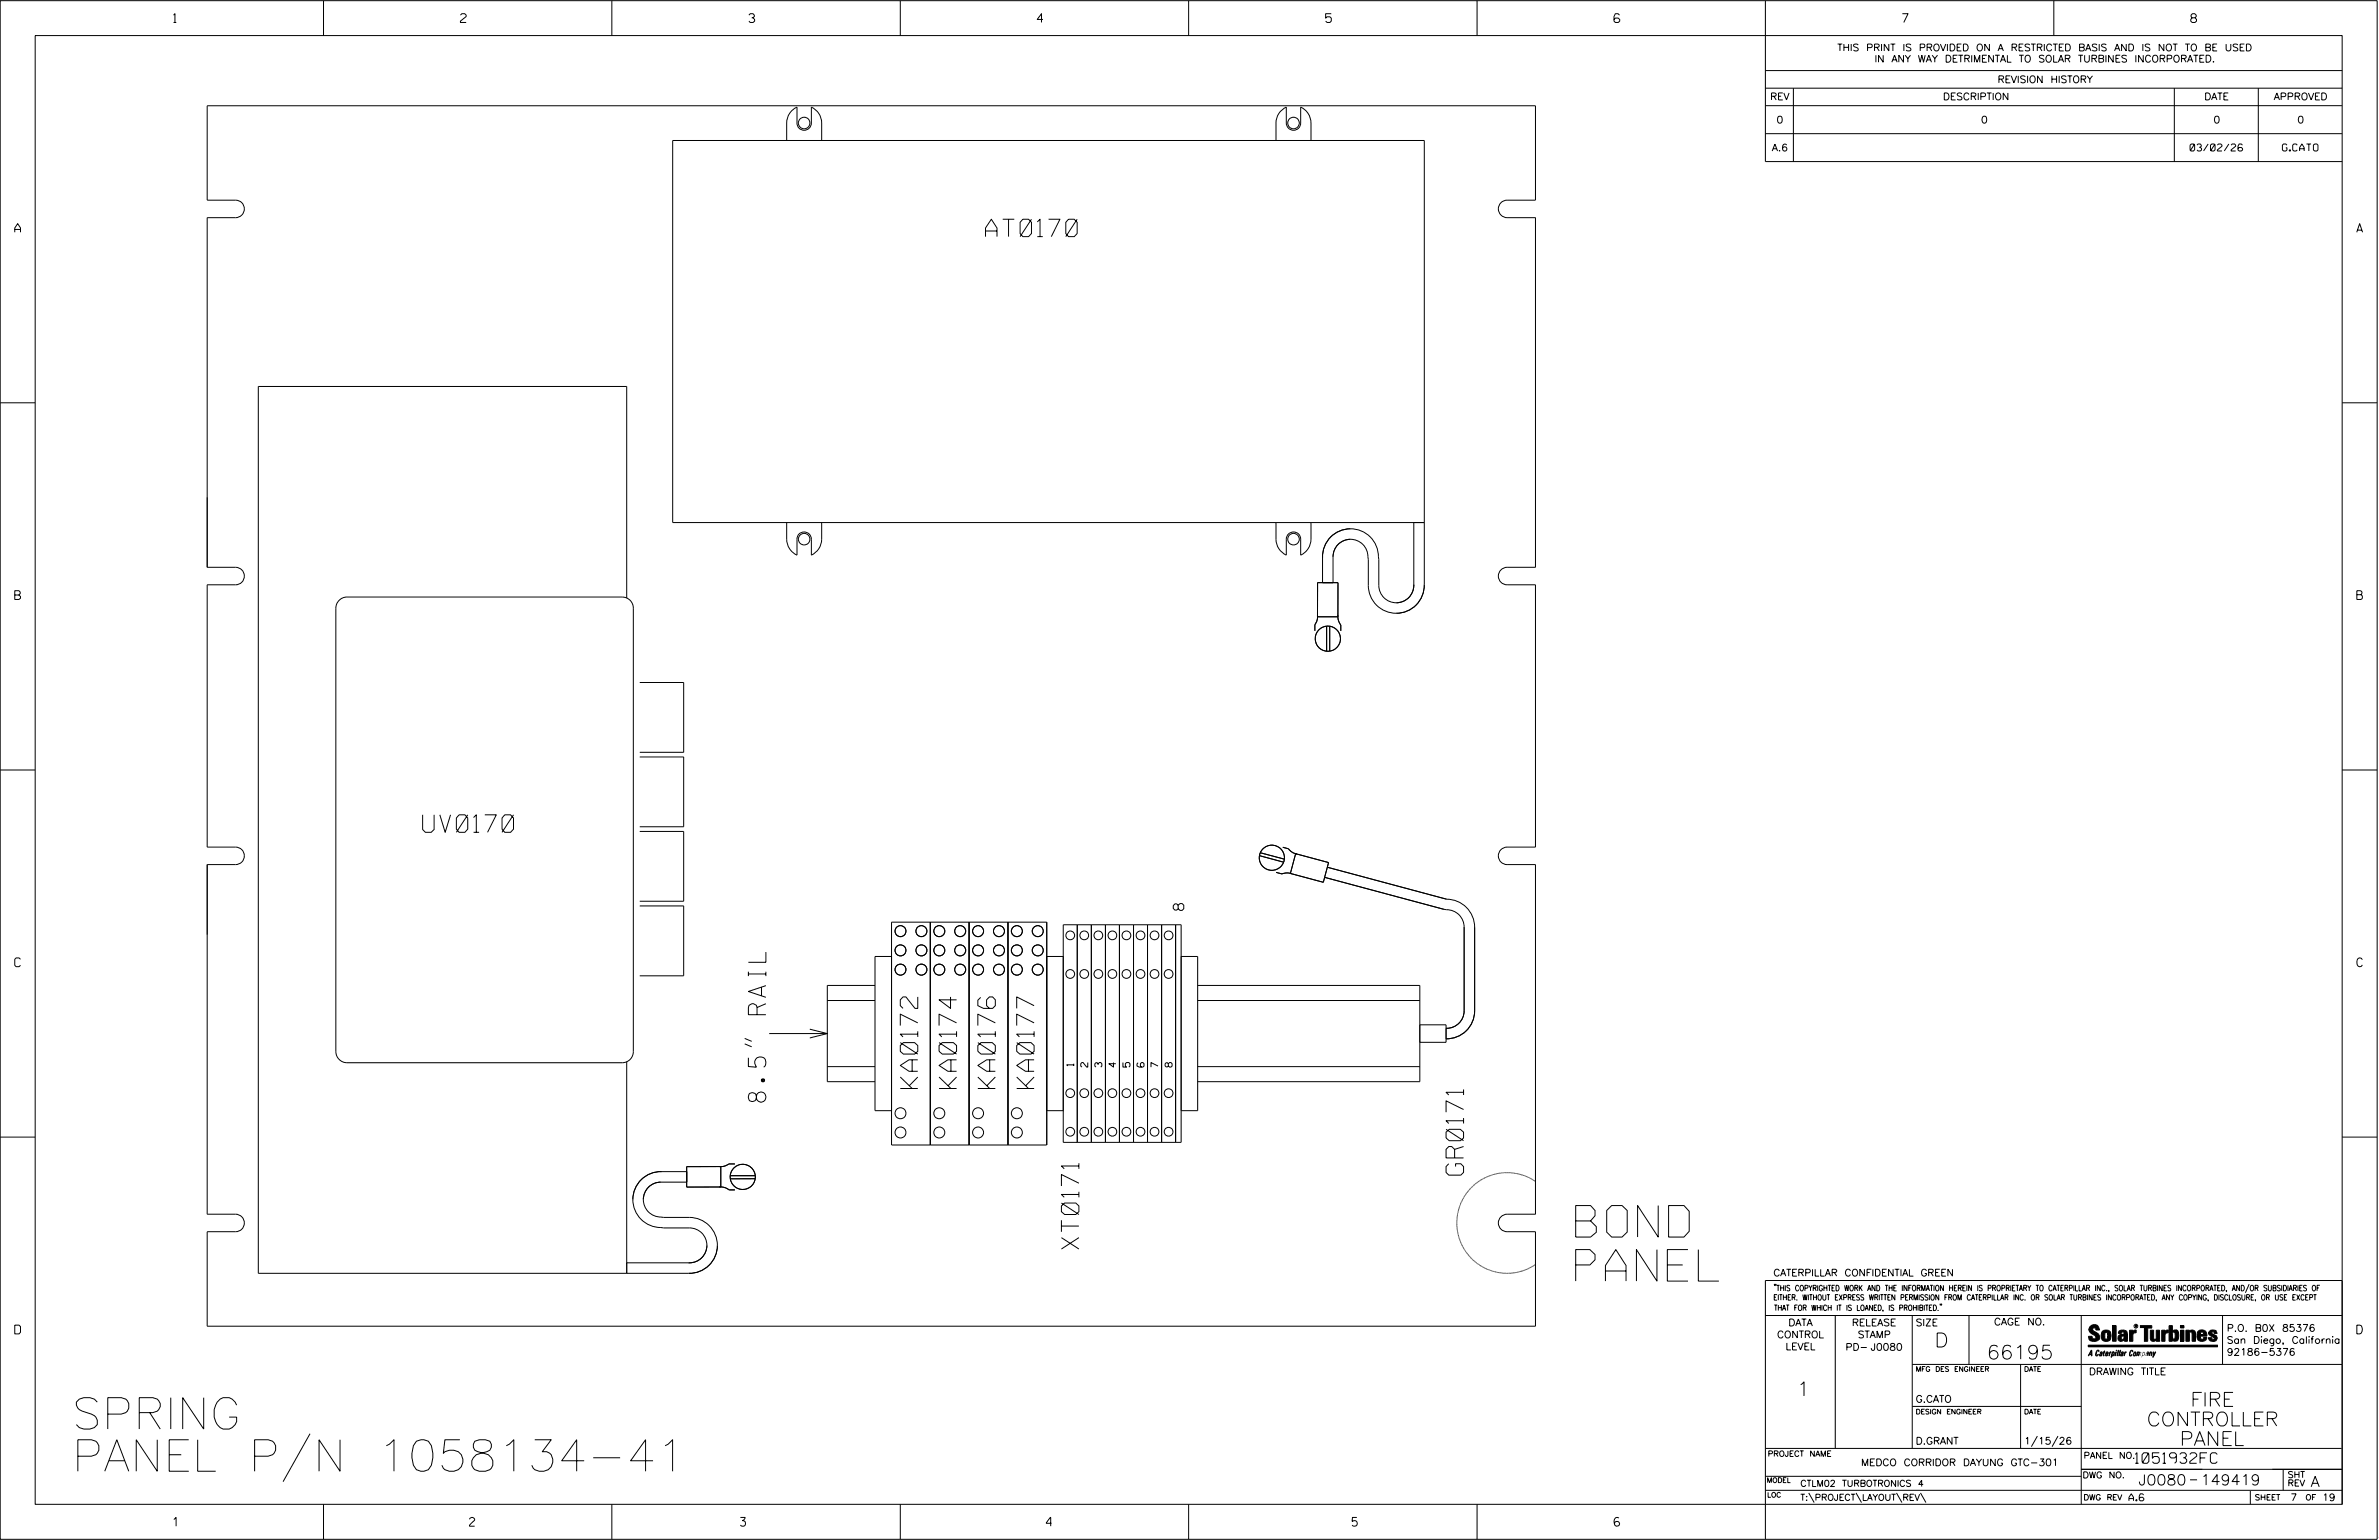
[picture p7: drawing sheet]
<svg xmlns="http://www.w3.org/2000/svg" width="864mm" height="559mm" viewBox="0 0 864 559" stroke-linecap="round" stroke-linejoin="round" font-family="sans-serif">
<defs><g id="words">
<g font-size="11.4">
<text x="572" y="448.9">BOND</text>
<text x="572" y="464.9">PANEL</text>
<text x="26.1" y="518.6">SPRING</text>
<text x="26.1" y="533.8">PANEL P/N 1058134-41</text>
</g>
<g font-size="6.3">
<text x="357.8" y="85.9">AT0170</text>
<text x="153.4" y="302">UV0170</text>
<text x="333.2" y="395" transform="rotate(-90 333.2 395)">KA0172</text>
<text x="347.2" y="395" transform="rotate(-90 347.2 395)">KA0174</text>
<text x="361.3" y="395" transform="rotate(-90 361.3 395)">KA0176</text>
<text x="375.4" y="395" transform="rotate(-90 375.4 395)">KA0177</text>
<text x="278" y="399.9" transform="rotate(-90 278 399.9)">8.5&quot; RAIL</text>
<text x="531.3" y="426.4" transform="rotate(-90 531.3 426.4)">GR0171</text>
<text x="391.7" y="453.2" transform="rotate(-90 391.7 453.2)">XT0171</text>
</g>
<g font-size="5.1">
<text x="702.3" y="488.8">D</text>
<text x="721.2" y="493.2">66195</text>
<text x="652.2" y="506.5">1</text>
<text x="795.1" y="510.3">FIRE</text>
<text x="779.3" y="517.4">CONTROLLER</text>
<text x="791.3" y="524.5">PANEL</text>
</g>
<g font-size="3.8">
<text x="429.7" y="330.3" transform="rotate(-90 429.7 330.3)">8</text>
<text x="775.1" y="531">1051932FC</text>
<text x="776.3" y="538.9">J0080</text>
<text x="798.8" y="538.9">149419</text>
<text x="838.8" y="539.5">A</text>
</g>
<g font-size="3.2">
<text x="63" y="8.2">1</text>
<text x="167.2" y="8.2">2</text>
<text x="271.8" y="8.2">3</text>
<text x="376.5" y="8.2">4</text>
<text x="481.2" y="8.2">5</text>
<text x="690.6" y="8.2">7</text>
<text x="795.3" y="8.2">8</text>
<text x="5.4" y="84.3">A</text>
<text x="855.5" y="84.3">A</text>
<text x="5.4" y="217.5">B</text>
<text x="855.6" y="217.5">B</text>
<text x="5.4" y="350.8">C</text>
<text x="855.6" y="350.8">C</text>
<text x="5.4" y="484">D</text>
<text x="855.6" y="484">D</text>
<text x="62.8" y="553.8">1</text>
<text x="170.4" y="553.8">2</text>
<text x="268.8" y="553.8">3</text>
<text x="379.8" y="553.8">4</text>
<text x="490.8" y="553.8">5</text>
<text x="585.9" y="553.8">6</text>
</g>
<g font-size="2.5">
<text x="666.9" y="18.5">THIS PRINT IS PROVIDED ON A RESTRICTED BASIS AND IS NOT TO BE USED</text>
<text x="680.5" y="22.6">IN ANY WAY DETRIMENTAL TO SOLAR TURBINES INCORPORATED.</text>
<text x="725.1" y="30">REVISION HISTORY</text>
<text x="642.6" y="36.3">REV</text>
<text x="705.3" y="36.3">DESCRIPTION</text>
<text x="800.2" y="36.3">DATE</text>
<text x="825.4" y="36.3">APPROVED</text>
<text x="644.9" y="44.7">0</text>
<text x="719.1" y="44.7">0</text>
<text x="803.5" y="44.7">0</text>
<text x="834" y="44.7">0</text>
<text x="643.2" y="54.8">A.6</text>
<text x="795" y="54.8">03/02/26</text>
<text x="828.5" y="54.8">G.CATO</text>
<text x="389.8" y="386.8" transform="rotate(-90 389.8 386.8)">1</text>
<text x="394.9" y="387.2" transform="rotate(-90 394.9 387.2)">2</text>
<text x="400" y="387.2" transform="rotate(-90 400 387.2)">3</text>
<text x="405.1" y="387.2" transform="rotate(-90 405.1 387.2)">4</text>
<text x="410.2" y="387.2" transform="rotate(-90 410.2 387.2)">5</text>
<text x="415.3" y="387.2" transform="rotate(-90 415.3 387.2)">6</text>
<text x="420.4" y="387.2" transform="rotate(-90 420.4 387.2)">7</text>
<text x="425.5" y="387.2" transform="rotate(-90 425.5 387.2)">8</text>
<text x="643.8" y="463">CATERPILLAR CONFIDENTIAL GREEN</text>
<text x="645.1" y="485.5">CONTROL</text>
<text x="649.2" y="481.1">DATA</text>
<text x="672.3" y="481.1">RELEASE</text>
<text x="674.4" y="485.5">STAMP</text>
<text x="695.4" y="481.1">SIZE</text>
<text x="723.8" y="480.8">CAGE NO.</text>
<text x="808.4" y="483.1">P.O. B0X 85376</text>
<text x="648.2" y="489.8">LEVEL</text>
<text x="669.9" y="490">PD- J0080</text>
<text x="808.4" y="487.5">San Diego, California</text>
<text x="808.4" y="491.8">92186-5376</text>
<text x="758.3" y="498.9">DRAWING TITLE</text>
<text x="695.4" y="508.9">G.CATO</text>
<text x="695.4" y="524.1">D.GRANT</text>
<text x="734.8" y="524.1">1/15/26</text>
<text x="675.6" y="531.9">MEDCO CORRIDOR DAYUNG GTC-301</text>
<text x="772.8" y="544.6">A.6</text>
<text x="831.4" y="544.6">7</text>
<text x="843" y="544.6">19</text>
</g>
<g font-size="2.3">
<text x="756.4" y="529.2">PANEL NO.</text>
<text x="653.5" y="539.4">CTLM02 TURBOTRONICS 4</text>
<text x="756" y="536.3">DWG NO.</text>
<text x="830.4" y="539.3">REV</text>
<text x="830.4" y="536.2">SHT</text>
<text x="653.5" y="544.5">T:\PROJECT\LAYOUT\REV\</text>
</g>
<g font-size="2">
<text x="643.8" y="468.4">&quot;THIS COPYRIGHTED WORK AND THE INFORMATION HEREIN IS PROPRIETARY TO CATERPILLAR INC., SOLAR TURBINES INCORPORATED, AND/OR SUBSIDIARIES OF</text>
<text x="643.8" y="471.8">EITHER. WITHOUT EXPRESS WRITTEN PERMISSION FROM CATERPILLAR INC. OR SOLAR TURBINES INCORPORATED, ANY COPYING, DISCLOSURE, OR USE EXCEPT</text>
<text x="644" y="475.6">THAT FOR WHICH IT IS LOANED, IS PROHIBITED.&quot;</text>
<text x="641.7" y="528.5">PROJECT NAME</text>
<text x="756.3" y="544.3">DWG REV</text>
<text x="818.5" y="544.3">SHEET</text>
<text x="836.9" y="544.3">OF</text>
</g>
<g font-size="1.8">
<text x="695.4" y="497.6">MFG DES ENGINEER</text>
<text x="734.8" y="497.6">DATE</text>
<text x="695.4" y="513.1">DESIGN ENGINEER</text>
<text x="734.8" y="513.1">DATE</text>
<text x="641.3" y="538">MODEL</text>
<text x="641.5" y="543.3">LOC</text>
</g>
<text font-size=".9" x="775.1" y="481.7">R</text>
</g></defs>
<g fill="none" stroke="#000" stroke-width=".36">
<path d="M.1 .2h862.8v558.4h-862.8zM12.8 12.9h837.4v533h-837.4zM117.4 .2v12.7M222.1 .2v12.7M326.8 .2v12.7M431.5 .2v12.7M536.2 .2v12.7M587.9 5.5l-.5-.5h-1l-.5 1v1.7l.5 .4h1l.6-.4v-.6l-.6-.5h-1l-.5 .5M640.9 .2v58.4h209.3M745.6 .2v12.7M640.9 25.6h209.3M640.9 32h209.3"/>
<path d="M640.9 38.3h209.3M651 32v26.6M789.3 32v26.6M819.8 32v26.6M285.6 51v-6.4a6.3 6.3 0 0 1 3.7-5.7v5.7a2.61 2.61 0 0 0 2.6 2.7 2.61 2.61 0 0 0 2.6-2.7v-5.7a6.3 6.3 0 0 1 3.8 5.7v6.4M463.2 51v-6.4a6.3 6.3 0 0 1 3.7-5.7v5.7a2.61 2.61 0 0 0 2.6 2.7 2.61 2.61 0 0 0 2.7-2.7v-5.7a6.3 6.3 0 0 1 3.7 5.7v6.4M640.9 48.5h209.3M88.7 75.8a3.2 3.2 0 0 1-3.2 3.2h-10.3v126.8h10.3a3.2 3.2 0 0 1 3.2 3.2M88.7 75.8a3.1 3.1 0 0 0-3.2-3.2h-10.3v-34.2h482.2v34.2h-10.3a3.2 3.2 0 0 0-3.2 3.2 3.2 3.2 0 0 0 3.2 3.2h10.3v126.8h-10.3a3.2 3.2 0 0 0-3.2 3.2 3.2 3.2 0 0 0 3.2 3.2h10.3v95.2h-10.3a3.2 3.2 0 0 0-3.2 3.2 3.2 3.2 0 0 0 3.2 3.1h10.3v126.9h-10.3a3.2 3.2 0 0 0-3.2 3.2 3.2 3.2 0 0 0 3.2 3.1h10.3v34.3h-482.2v-34.2l10.3-.1a3.1 3.1 0 0 0 3.2-3.1M88.7 75.8h.1M543.9 75.8h.1M.1 146.2h12.7"/>
<path d="M850.2 146.2h12.7M298.3 189.6v6.1a6.4 6.4 0 0 1-3.8 5.7v-5.7a2.61 2.61 0 0 0-2.6-2.7 2.61 2.61 0 0 0-2.6 2.7v5.7a6.4 6.4 0 0 1-3.7-5.7v-6.1M475.9 189.6v6.1a6.4 6.4 0 0 1-3.7 5.7v-5.7a2.61 2.61 0 0 0-2.7-2.7 2.61 2.61 0 0 0-2.6 2.7v5.7a6.4 6.4 0 0 1-3.7-5.7v-6.1M513.2 189.6v22.8a6.4 6.4 0 0 1-6.3 6.3 6.4 6.4 0 0 1-6.4-6.3v-9.4a10.2 10.2 0 0 0-9.8-11.1 10.2 10.2 0 0 0-10.6 10.3M517 189.6h-272.8v-138.6h272.8v161.2a10.2 10.2 0 0 1-10 10.3 10.2 10.2 0 0 1-10.3-10.1v-9.4a6.5 6.5 0 0 0-9.2-6.7 6.3 6.3 0 0 0-3.6 5.7v9.4M88.7 209a3.1 3.1 0 0 1-3.2 3.2h-10.3v95.2h10.3a3.1 3.1 0 0 1 3.2 3.2M88.7 209h.1M123.1 217.8l1.3-.9 1.5-.3h100a4 4 0 0 1 4 4.1v160.9a4 4 0 0 1-4 4h-100a4.1 4.1 0 0 1-4-4v-160.9l.3-1.6zM227.5 217v-76.8h-133.7v321.8h156.2a10.1 10.1 0 0 0 10.4-10 10.1 10.1 0 0 0-10.1-10.3h-9.4a6.5 6.5 0 0 1-6.7-9.2 6.3 6.3 0 0 1 5.7-3.6h9.4M478.3 211.4h7.4v12.4h-7.4zM480.1 202v9.4M543.9 209h.1"/>
<path d="M478.3 223.3l-.2 1.8-.8 1.6v2.2M481.6 227.2v9.1M482.7 227.2v9.1M485.7 223.3l.2 1.8 .8 1.7v2.1M232.2 247.6h16v25.4h-16M.1 279.4h12.7M232.2 274.7h16v25.3h-16M850.2 279.4h12.7M88.7 310.6a3.1 3.1 0 0 1-3.2 3.1h-10.3v126.9h10.3a3.2 3.2 0 0 1 3.2 3.2M88.7 310.5v.1M232.2 301.7h16v25.3h-16M457.2 310.5l8.7 2.3"/>
<path d="M457.5 309.4l8.7 2.3M463.2 316.5l2.2 .6 1.7-.4 1.8 .3M465.7 307.4l2 .6 1.4 1.2 1.7 .7M470.3 309.8l12 3.2-1.9 7.1-12-3.2zM480.8 318.3l43.4 11.7a6.7 6.7 0 0 1 7.3 6.4v30.4a6.4 6.4 0 0 1-6.6 6.3M481.8 314.7l43.3 11.6a10.2 10.2 0 0 1 10.2 10.1v30.4a10.2 10.2 0 0 1-10.4 10.1M543.9 310.5v.1M232.2 328.7h16v25.4h-16M323.6 334.6h56.4v80.9h-56.4zM337.7 334.6v80.9M351.8 334.6v80.9M365.9 334.6v80.9"/>
<path d="M386 335.6h42.8v78.9h-42.8zM391.1 335.6v78.9M396.2 335.6v78.9M401.3 335.6v78.9M406.4 335.6v78.9M411.5 335.6v78.9M416.6 335.6v78.9M421.7 335.6v78.9M426.8 335.6v78.9M317.6 357.6h-17.3v34.9h17.3M323.6 347.1h-6v55.9h6M380 347.1h6"/>
<path d="M428.8 347.1h6v55.9h-6M434.8 357.6h80.6v34.9h-80.6M270.3 378.8l2.6 1M270.3 376.8l2.6 1.1M279.2 375h21.1M294 373.5l6.3 1.5-6.3 1.6M300.3 363h17.3M434.8 363h80.6M515.4 371.9h9.5v6.3h-9.5M227.5 385.2v76.8M300.3 387h17.3M434.8 387h80.6"/>
<path d="M.1 412.6h12.7M380 403h6M850.2 412.6h12.7M239.9 425.1h9.4M240.1 425.1a10.1 10.1 0 0 0-10.4 10.1 10.1 10.1 0 0 0 10.2 10.2l10.4 .2a6.3 6.3 0 0 1 6.3 6.3 6.3 6.3 0 0 1-6.3 6.3h-22.8M249.1 428.9h.2M249.3 423.3h12.4v7.4h-12.4zM261.2 430.7l1.8 .2 1.7 .9h2.1M265.1 426.6h9M266.8 422.3h-2.3l-1.6 .9-1.7 .1M274.1 427.7h-9M529.3 439.9l-.1 .2"/>
<path d="M529.3 439.8h.1M529.3 439.6v.1M529.4 439.5h-.1M529.4 439.2v.2M529.4 439.1v.1M529.6 438.6l-.2 .5M529.6 438.5h.1M529.7 438.2h.1M529.7 438.3l-.1 .1M529.8 437.9h.1M529.8 437.9l-.1 .2M530 437.3l-.2 .5"/>
<path d="M530.1 437.2h-.1M530.3 436.7l-.2 .5M530.3 436.6h.1M530.4 436.4l-.1 .2M530.4 436.3h.1M530.5 436.1v.1M530.6 436h.1M530.7 435.8l-.1 .1M530.7 435.7h.1M530.8 435.5v.1M530.9 435.4h.1M531 435.1l-.1 .2"/>
<path d="M531.1 434.9v.1M531.2 434.8h.1M531.3 434.6l-.1 .1M531.4 434.5h.1M531.5 434.3l-.1 .1M531.5 434.2h.1M531.7 434l-.1 .2M531.7 433.9v.1M531.8 433.7l-.1 .2M532 433.5l-.1 .2M532.1 433.4h.1M532.2 433.2l-.1 .1"/>
<path d="M532.3 433.1h.1M532.5 432.8l-.2 .2M532.7 432.6l-.2 .2M532.8 432.4l-.1 .1M533 432.1l-.1 .2M533.1 432h.1M533.3 431.8l-.1 .2M533.3 431.8h.1M533.5 431.6l-.1 .1M533.5 431.5v.1M534 431l-.4 .5M534.2 430.8l-.1 .2"/>
<path d="M534.2 430.8h.1M534.4 430.6l-.1 .1M534.7 430.4l-.2 .2M534.7 430.4h.1M534.9 430.2l-.1 .1M535 430.1h.1M535.2 429.9l-.2 .2M535.2 429.9h.1M535.5 429.7l-.2 .2M535.7 429.5l-.1 .1M535.9 429.3l-.2 .2M536 429.3h.1"/>
<path d="M536.2 429.1l-.1 .1M536.3 429h.1M536.6 428.9l-.3 .1M536.8 428.7l-.2 .1M536.8 428.7h.1M537.1 428.5l-.2 .1M537.6 428.2l-.4 .2M537.7 428.1h.1M537.9 428l-.2 .1M538 428h.1M538.2 427.8l-.2 .1M538.3 427.8h.1"/>
<path d="M538.5 427.7h-.2M538.6 427.6h-.1M539.1 427.4l-.5 .2M539.2 427.3h-.1M539.4 427.2l-.2 .1M539.5 427.2h.1M539.8 427l-.3 .1M540 426.9l-.2 .1M540.1 426.9h.1M540.4 426.8l-.3 .1M540.6 426.7l-.1 .1M540.7 426.6v.1"/>
<path d="M541.3 426.5l-.5 .1M541.3 426.4h.1M541.9 426.3l-.5 .1M542 426.2v.1M542.3 426.2h-.3M542.6 426.1h-.2M542.6 426h.1M542.9 426h-.2M543 426h-.1M543.5 425.9l-.5 .1M543.6 425.8h.1M543.9 425.8h-.2"/>
<path d="M543.9 425.8h.1M544.2 425.7l-.2 .1M544.3 425.7h.1M544.5 425.7h-.2M544.6 425.7h.1M544.7 425.7h.2M544.9 425.6h.1M545.5 425.6h-.5M545.6 425.6h.1M545.7 425.6h.2M545.9 425.6h.1M547.5 425.5l-1.5 .1"/>
<path d="M547.6 425.5h.1M547.7 425.5h.2M547.9 425.5h.1M548 425.5l.2 .1M548.3 425.5h.1M548.4 425.6h.2M548.6 425.6h.1M548.7 425.6h.2M549 425.6h.1M549 425.6h.3M549.4 425.7h.2M549.6 425.7h.3"/>
<path d="M549.9 425.7h.1M550.1 425.7l.1 .1M550.3 425.8h.1M550.4 425.8h.1M550.6 425.8h.1M550.7 425.9h.2M550.9 425.9h.1M551 425.9l.2 .1M551.3 426h.1M551.4 426h.1M551.6 426.1h.1M551.7 426.1l.2 .1"/>
<path d="M551.9 426.2h.1M552 426.2h.2M552.2 426.3h.1M552.3 426.3h.2M552.6 426.3v.1M552.7 426.4h.1M552.9 426.4v.1M553 426.5h.2M553.2 426.5v.1M553.3 426.6h.2M553.5 426.7h.1M553.6 426.7l.2 .1"/>
<path d="M553.8 426.8h.1M553.9 426.8l.2 .1M554.1 426.9h.1M554.2 427h.2M554.5 427.1h.1M554.5 427.1l.2 .1M554.8 427.2h.1M554.8 427.2l.5 .3M555.4 427.5l.2 .1M555.7 427.6h.1M555.7 427.7l.2 .1M556 427.8h.1"/>
<path d="M556 427.8l.2 .2M556.3 428h.1M556.3 428l.2 .1M556.5 428.1l.1 .1M556.6 428.2l.2 .1M556.8 428.3h.1M556.9 428.4h.2M557.1 428.5h.1M557.2 428.6l.2 .1M88.7 443.8h.1M528.8 444.1v.1M528.8 444.6l.1 .9"/>
<path d="M528.8 444.2v.2M528.8 442.9v.2M528.8 443.1v1M528.8 444.5h.1M528.9 442.8h.1M528.9 442.6v.1M528.9 442.1h.1M528.9 445.6l.1 .5M528.9 442.2v.3M529 441.8h.1M529 441.9l-.1 .2M529 446.2h.1"/>
<path d="M529 441.2v.5M529 441.1h.1M529 446.2v.2M529.1 446.6v.2M529.1 446.5h.1M529.1 440.8v.3M529.1 446.8h.1M529.1 446.9v.2M529.1 440.5v.2M529.2 447.2v.2M529.2 447.1v.1M529.2 440.2l-.1 .3"/>
<path d="M529.2 440.1v.1M529.2 447.6l.1 .5M529.2 447.5h.1M529.4 448.2v.3M529.4 448.1v.1M529.5 448.6v.1M529.6 448.9v.2M529.6 448.8h.1M529.6 449.1h.1M529.7 449.2v.2M529.7 449.4h.1M529.8 449.5v.2"/>
<path d="M529.8 449.8h.1M529.9 449.8v.2M530 450.1h.1M530 450.1v.2M530.1 450.4h.1M530.1 450.5l.1 .1M530.2 450.8l.2 .4M530.2 450.7h.1M530.5 451.3h.1M530.5 451.4l.1 .2M530.6 451.6l.1 .3M530.8 451.9l.1 .3"/>
<path d="M530.9 452.2h.1M531 452.3v.2M531.1 452.5l.1 .3M531.2 452.8l.2 .2M531.4 453.1h.1M531.5 453.2l.1 .1M531.6 453.4h.1M531.6 453.5l.1 .1M531.8 453.7h.1M531.8 453.7l.1 .2M531.9 453.9l.1 .1M532 454l.1 .2"/>
<path d="M532.1 454.2h.1M532.2 454.3l.1 .1M532.3 454.5h.1M532.4 454.6l.1 .1M532.5 454.8h.1M532.6 454.8l.1 .2M532.7 455h.1M532.8 455.1l.2 .2M533 455.4l.1 .1M533.2 455.5v.1M533.2 455.6l.1 .2M533.4 455.8h.1"/>
<path d="M533.4 455.9l.2 .1M533.6 456.1l.2 .1M533.8 456.3h.1M533.9 456.4l.1 .1M534.1 456.6h.1M534.1 456.6l.1 .1M534.3 456.8l.2 .2M534.5 457h.1M534.6 457.1l.1 .1M534.8 457.2l.2 .2M535 457.5h.1M535.1 457.5l.2 .2"/>
<path d="M535.4 457.8l.1 .1M535.6 457.9l.2 .2M535.8 458.1h.1M535.9 458.2l.1 .1M536.1 458.3h.1M536.2 458.4l.1 .1M536.4 458.5h.1M536.4 458.6l.2 .1M536.6 458.7h.1M536.7 458.8l.2 .1M536.9 458.9h.1M537 459l.1 .1"/>
<path d="M537.2 459.1l.2 .1M537.5 459.3l.2 .1M537.8 459.5h.1M537.8 459.5l.2 .1M538.1 459.6h.1M538.1 459.7l.3 .1M538.4 459.8l.2 .1M538.6 459.9l.1 .1M538.7 460l.2 .1M543.9 443.8h.1M555.5 460h.1M555.7 459.8l-.1 .2"/>
<path d="M555.8 459.8h.1M556 459.7l-.2 .1M556 459.7h.1M556.3 459.5l-.2 .1M556.6 459.4l-.3 .1M556.7 459.3h-.1M556.9 459.2l-.2 .1M556.9 459.1v.1M557.2 459l-.2 .1M538.9 460.1h.1M539 460.1l.2 .1M539.2 460.2l.1 .1"/>
<path d="M539.3 460.3l.5 .2M539.9 460.5l.5 .3M540.5 460.8l.2 .1M540.8 460.9h.1M540.9 460.9l.2 .1M541.1 461l.3 .1M541.4 461.1h.1M541.5 461.2h.2M541.7 461.2h.1M541.8 461.3h.2M542.1 461.3h.1M542.1 461.3l.2 .1"/>
<path d="M542.4 461.4h.1M542.5 461.4l.1 .1M542.7 461.5h.3M543 461.6h.1M543.1 461.6h.2M543.4 461.6l.2 .1M543.7 461.7h.1M543.8 461.7l.2 .1M544 461.8h.1M544.1 461.8l.6 .1M544.7 461.9h.1M544.8 461.9h.2"/>
<path d="M545 461.9h.1M545.1 461.9l.5 .1M545.7 462h.1M545.8 462h.2M546 462h.1M546.1 462h.2M546.4 462h.1M546.5 462h.5M547 462h.1M547.1 462h.3M548 462h-.5M548 462h.1"/>
<path d="M548.3 462h-.2M549 461.9l-.6 .1M549.3 461.9h-.2M549.4 461.9h.1M550 461.8l-.5 .1M550.1 461.8h.1M550.3 461.7l-.1 .1M550.4 461.7h.1M551 461.6l-.5 .1M551 461.6h.1M551.3 461.5l-.2 .1M551.4 461.5h.1"/>
<path d="M551.6 461.4l-.1 .1M551.7 461.4h.1M552 461.4h-.2M552 461.3h.1M552.4 461.3h-.3M552.6 461.2h-.2M552.7 461.2h.1M552.9 461.1h-.1M553.3 460.9l-.3 .1M553.3 460.9h.1M553.9 460.7l-.5 .2M553.9 460.7h.1"/>
<path d="M554.2 460.6l-.2 .1M554.3 460.6h-.1M554.5 460.4l-.2 .1M554.6 460.4h.1M554.8 460.3l-.2 .1M554.9 460.3h-.1M555.4 460l-.4 .2M640.9 477.3h209.3M644.2 466.1l-.1 .4M644.7 466.1l-.2 .4M666.2 477.3v48.3M694.2 477.3v48.3"/>
<path d="M704.4 473.3l-.1 .4M704.8 473.3l-.1 .4M714.8 477.3v17.8M755.5 477.3v68.6M806.8 477.3v17.8M816.5 466l-1.4 3.1M850.2 464.6h-209.3v94M850.2 464.8v81.1M694.2 495.1h156M733.5 495.1v30.5M758.6 481.4a2.02 2.02 0 0 1 3.1-.1l.5 1.3h-1.3l-.2-.6-.4-.2-.6 .1-.1 .4 .4 .7a2.46 2.46 0 0 1 2.2 2.9 2.83 2.83 0 0 1-3.8 .3l-.3-1.3h1.3l.2 .7 .6 .3 .5-.2 .2-.5-.4-.6-1.9-1.2-.4-.9zM759.2 491.3h-.7l.7-1.2v1.9h.2l-.1-2.1-1.3 2.1 .5-.5h.7"/>
<path d="M761.3 490l.3-.2 .4 .3-.1 .3-.3-.4-.4 .3-.3 1.6h.4l.4-.5-.3 .6-.4 .1-.3-.4zM762.6 490.6l.5-.1-.1 1.4h-.9a.74 .74 0 0 1 .9-.8l-.3 .7-.5 .1 .2-.5 .6-.2v-.5l-.7 .2zM763 483.2a2.17 2.17 0 0 1 3.1 0l.3 1.4-.3 1.5a2.17 2.17 0 0 1-3.1 0l-.3-1.5zM763.6 490.5l.4-.4 .2 .6h-.3l-.3 .9 .2 .4-.3-.1zM764.1 483.7l.5-.4 .4 .3v2.2l-.4 .2-.5-.2zM764.6 491.1l.6 .2v-.7l-.4-.1-.4 .6-.1 .8h.6M764.6 491.1l-.1 .8h.4M764.6 482.6v.8M764.8 490.7l.4 .1v.3h-.6zM765 491.5l-.1 .4zM766 490.5l-.5 1.5zM766 490.8l.4-.3-.4 .4"/>
<path d="M766.9 481h1.3v5.7h-1.3zM767 490.8l.5 .1-.3 .8-.4 .2zM767.3 490.5h-.5l-.5 2M767.3 490.5a.8 .8 0 0 1 .2 1 .8 .8 0 0 1-.9 .4l-.1 .6M767.3 490.5l-.1 .2M768.1 490.5l-.4 1.5zM768.2 489.9h.3l-.1 .2h-.2zM769 489.9l-.5 2.1zM769.7 489.9l-.6 2.1zM770.1 491.4l.5-.3-.5 .8zM770.4 491.9h.1M770.6 491.1l.1-.4-.7 .2 .1-.3 .6-.1 .2 .3-.5 1.1"/>
<path d="M770.6 491.1a.74 .74 0 0 0-.8 .8h.6M771 484.8h-.7l-.3 .6 .4 .7 .5-.3 .1-2.4h-.8l-.1 .4h-1.2a1.71 1.71 0 0 1 1.8-1.3 1.71 1.71 0 0 1 1.6 1.4v2.8h-1.1l-.1-.6M771 484.2l-1.5 .1a1.41 1.41 0 0 0 0 2.4l.5 .1 1.1-.7M771.2 486.1h-.1M771.4 490.5l.1 .3 .4-.3-.9 1.5zM771.5 490.8h.1M773 482.7h1.2v.5l.5-.5 .7-.1v1h-.6l-.5 .4-.1 2.7h-1.2zM773.3 490.3l.6-.4 .4 .2-.1 .4-.3-.4a1.28 1.28 0 0 0-.5 1.8l.6-.4-.1 .4-.8 .1zM774.7 490.8l.5-.3a.88 .88 0 0 1 .2 .9 .88 .88 0 0 1-.7 .7l-.2-.2zM774.8 490.9h.5l-.3 1h-.3l-.2-.2zM775.2 490.5l-.1 .2M776.8 481h4.3v.9h-1.5v4.8h-1.3"/>
<path d="M776.8 490.6l-.8 .2v-.3l-.4 1.5 .8-1.3v1.3l.3-1.2M779.3 491.1h.4M779.6 490.5h.3l-.3 1.4M779.6 490.7h.2l-.1 .4M779.7 491.1l-.1 .4M779.7 491.1l-.4 .2M780.1 492l.4-1.5 .1 .3 .3-.3 .3 .2-.3 1.3v-1.3l-.7 1.3M780.6 482.7h1.2v2.7l.1 .4 .4 .3 .4-.7v-2.7h1.2l.1 4h-1.3v-.5l-1.1 .6-.7-.3-.3-.7zM781.6 492.5l1-2-.8 1.3-.2-1.3-.2 2M784.7 482.7h1.2v.5l.5-.5 .7-.1v1h-.5l-.6 .4-.1 2.7h-1.2zM787.4 481h1.2v2a1.4 1.4 0 0 1 2.2 .2l.1 1.4-.4 1.9-1.5 .1-.4-.5v-1l.5 .9 .5-.3v-2.1l-.5-.4-.5 .7v2.8h-1.2zM791.5 482.7h1.3v4h-1.3z"/>
<path d="M791.5 481h1.3v.9h-1.3zM793.5 482.7h1.3v.4l.7-.5 1.1 .2 .4 .6v3.3h-1.2l-.3-3.4-.7 .2v3.2h-1.3zM794.8 483.1h.1M797.7 483.2a1.92 1.92 0 0 1 2.4-.5 1.92 1.92 0 0 1 1 2.1h-2.3v.8l.6 .5 .5-.3v-.5h1.2a1.83 1.83 0 0 1-2.1 1.4 1.83 1.83 0 0 1-1.5-2.1zM798.8 484.2v.6M799.1 483.4h.6l.2 .8h-1.1zM804.6 482.9a1.84 1.84 0 0 0-2.9 .8 3.3 3.3 0 0 0 2.2 1.9l-.5 .5-.4-.3-.1-.4h-1.2l.1 .6a1.92 1.92 0 0 0 2.9 .4M804.9 483.8h-1.2l-.2-.6-.5 .1-.1 .3 .1 .3 1.8 .9M805.1 488.1h-47.1v.6h47.1M694.2 510.3h61.3M112.5 520.2l-9.7 17.4M640.9 525.6h209.2"/>
<path d="M640.9 535.7h114.6M739.6 521.1l-2.2 3.8M747.1 521.1l-2.2 3.8M755.5 533.2h94.7M795 537h2.6M828.8 533.2v7.6M117.4 545.9v12.7M222.1 545.9v12.7M326.8 545.9v12.7M431.5 545.9v12.7M536.2 545.9v12.7M640.9 540.8h209.3"/>
<path d="M656.6 541.7l2 3.5M673.8 541.7l1.9 3.5M688.4 541.7l2 3.5M697.2 541.7l1.9 3.5M816.9 541v4.9"/>
<circle cx="291.9" cy="44.6" r="2.09"/>
<circle cx="469.6" cy="44.6" r="2.1"/>
<circle cx="291.9" cy="195.6" r="2.09"/>
<circle cx="469.6" cy="195.6" r="2.1"/>
<circle cx="482" cy="231.7" r="4.6"/>
<circle cx="461.7" cy="311.2" r="4.6"/>
<circle cx="326.9" cy="337.9" r="1.98"/>
<circle cx="334.5" cy="337.9" r="1.99"/>
<circle cx="341" cy="337.9" r="1.99"/>
<circle cx="348.6" cy="337.9" r="1.99"/>
<circle cx="355.1" cy="337.9" r="1.99"/>
<circle cx="362.6" cy="337.9" r="1.99"/>
<circle cx="369.1" cy="337.9" r="1.99"/>
<circle cx="376.7" cy="337.9" r="1.98"/>
<circle cx="388.5" cy="339.4" r="1.59"/>
<circle cx="393.6" cy="339.4" r="1.59"/>
<circle cx="398.7" cy="339.4" r="1.59"/>
<circle cx="403.8" cy="339.4" r="1.59"/>
<circle cx="408.9" cy="339.4" r="1.59"/>
<circle cx="414" cy="339.4" r="1.59"/>
<circle cx="419.1" cy="339.4" r="1.59"/>
<circle cx="424.2" cy="339.4" r="1.59"/>
<circle cx="326.9" cy="351.8" r="1.98"/>
<circle cx="326.9" cy="344.9" r="1.98"/>
<circle cx="334.5" cy="344.9" r="2"/>
<circle cx="334.5" cy="351.8" r="2"/>
<circle cx="341" cy="351.8" r="2"/>
<circle cx="341" cy="344.9" r="2"/>
<circle cx="348.6" cy="344.9" r="2"/>
<circle cx="348.6" cy="351.8" r="2"/>
<circle cx="355.1" cy="344.9" r="1.99"/>
<circle cx="355.1" cy="351.8" r="1.99"/>
<circle cx="362.6" cy="351.8" r="1.99"/>
<circle cx="362.6" cy="344.9" r="1.99"/>
<circle cx="369.1" cy="344.9" r="1.99"/>
<circle cx="369.1" cy="351.8" r="1.99"/>
<circle cx="376.7" cy="351.8" r="1.98"/>
<circle cx="376.7" cy="344.9" r="1.98"/>
<circle cx="388.5" cy="353.4" r="1.59"/>
<circle cx="393.6" cy="353.4" r="1.59"/>
<circle cx="398.7" cy="353.4" r="1.59"/>
<circle cx="403.8" cy="353.4" r="1.59"/>
<circle cx="408.9" cy="353.4" r="1.59"/>
<circle cx="414" cy="353.4" r="1.59"/>
<circle cx="419.1" cy="353.4" r="1.59"/>
<circle cx="424.2" cy="353.4" r="1.59"/>
<circle cx="388.5" cy="396.7" r="1.58"/>
<circle cx="393.6" cy="396.7" r="1.59"/>
<circle cx="398.7" cy="396.7" r="1.59"/>
<circle cx="403.8" cy="396.7" r="1.58"/>
<circle cx="408.9" cy="396.7" r="1.59"/>
<circle cx="414" cy="396.7" r="1.58"/>
<circle cx="419.1" cy="396.7" r="1.59"/>
<circle cx="424.2" cy="396.7" r="1.59"/>
<circle cx="326.9" cy="404" r="1.99"/>
<circle cx="326.9" cy="410.9" r="1.98"/>
<circle cx="341" cy="404" r="2"/>
<circle cx="341" cy="410.9" r="1.99"/>
<circle cx="355.1" cy="404" r="1.99"/>
<circle cx="355.1" cy="410.9" r="1.99"/>
<circle cx="369.1" cy="404" r="1.99"/>
<circle cx="369.1" cy="410.9" r="1.99"/>
<circle cx="388.5" cy="410.7" r="1.58"/>
<circle cx="393.6" cy="410.7" r="1.59"/>
<circle cx="398.7" cy="410.7" r="1.59"/>
<circle cx="403.8" cy="410.7" r="1.58"/>
<circle cx="408.9" cy="410.7" r="1.59"/>
<circle cx="414" cy="410.7" r="1.58"/>
<circle cx="419.1" cy="410.7" r="1.59"/>
<circle cx="424.2" cy="410.7" r="1.59"/>
<circle cx="269.6" cy="427" r="4.6"/>
<circle cx="775.4" cy="481.2" r=".69"/>
</g>
<g fill="#000">
<path d="M768.1 490.5l-.4 1.5zM768.2 489.9h.3l-.1 .2h-.2zM769 489.9l-.5 2.1zM769.7 489.9l-.6 2.1zM791.5 481h1.3v.9h-1.3zM791.5 482.7h1.3v4h-1.3zM758 488.1h47.1v.6h-47.1z"/>
<path d="M759.2 489.9l-1.2 2.1 .5-.5h.7v.5h.2zM759.2 490.1v1.2h-.7z" fill-rule="evenodd"/>
<path d="M758.6 481.4a2.02 2.02 0 0 1 3.1-.1l.5 1.3h-1.3l-.2-.6-.4-.2-.6 .1-.1 .4 .4 .7a2.46 2.46 0 0 1 2.2 2.9 2.83 2.83 0 0 1-3.8 .3l-.3-1.3h1.3l.2 .7 .6 .3 .5-.2 .2-.5-.4-.6-1.9-1.2-.4-.9z" fill-rule="evenodd"/>
<path d="M761.3 490l.3-.2 .4 .3-.1 .3-.3-.4-.4 .3-.3 1.6h.4l.4-.5-.3 .6-.4 .1-.3-.4z" fill-rule="evenodd"/>
<path d="M762.6 490.6l.5-.1-.1 1.4h-.9a.74 .74 0 0 1 .9-.8l-.6 .3-.2 .5 .5-.1 .3-.6v-.5l-.7 .2z" fill-rule="evenodd"/>
<path d="M763.6 490.5l.4-.4 .2 .6h-.3l-.3 .9 .2 .4-.3-.1z" fill-rule="evenodd"/>
<path d="M764.8 490.5l.5 .3-.1 .5h-.6l.6-.2v-.3l-.4-.1-.3 1.2h.4l.3-.4-.6 .6-.3-.2v-.4z" fill-rule="evenodd"/>
<path d="M763 483.2a2.17 2.17 0 0 1 3.1 0l.3 1.4-.3 1.5a2.17 2.17 0 0 1-3.1 0l-.3-1.5zM764.1 483.7v2.1l.5 .2 .4-.2v-2.2l-.4-.3z" fill-rule="evenodd"/>
<path d="M766 490.5v.3l.4-.1-.4 .2-.5 1.1z" fill-rule="evenodd"/>
<path d="M766.8 490.5l-.5 2 .3-.6a.71 .71 0 0 0 .9-.5 .71 .71 0 0 0-.4-.9zM767 490.8l.5 .1-.3 .8-.4 .2z" fill-rule="evenodd"/>
<path d="M766.9 481h1.3v5.7h-1.3z" fill-rule="evenodd"/>
<path d="M770.1 490.6l.6-.1 .2 .3-.4 1.2-.5 .1-.2-.5 .3-.5h.5l-.7 .5v.3l.4-.1 .4-.9-.5-.2-.2 .2z" fill-rule="evenodd"/>
<path d="M769.4 482.8l-.5 1h1.2l.1-.4h.8v.8l-1.5 .1a1.41 1.41 0 0 0 0 2.4l.5 .1 1.1-.7 .1 .6h1.1v-2.8a1.79 1.79 0 0 0-2.4-1.2zM770.3 484.8h.7l-.1 1-.5 .3-.4-.7z" fill-rule="evenodd"/>
<path d="M771.4 490.5l.1 .3 .4-.3-.9 1.5z" fill-rule="evenodd"/>
<path d="M773 482.7h1.2v.5l.5-.5 .7-.1v1h-.6l-.5 .4-.1 2.7h-1.2z" fill-rule="evenodd"/>
<path d="M773.3 490.3l.6-.4 .4 .2-.1 .4-.3-.4a1.28 1.28 0 0 0-.5 1.8l.6-.4-.3 .5h-.6z" fill-rule="evenodd"/>
<path d="M774.7 490.8l-.2 1.1h.7a.96 .96 0 0 0 0-1.4zM774.8 490.9h.5l-.1 .6-.5 .4-.2-.2z" fill-rule="evenodd"/>
<path d="M776 490.5v.3l.4-.3 .2 .3 .7-.2-.3 1.4v-1.3l-.6 1.3v-1.3l-.8 1.3z" fill-rule="evenodd"/>
<path d="M776.8 481h4.3v.9h-1.5v4.8h-1.3v-4.8h-1.5z" fill-rule="evenodd"/>
<path d="M777.9 490.5l-.5 2 .3-.6a.71 .71 0 0 0 .9-.5 .71 .71 0 0 0-.4-.9zM778.1 490.8l.3-.1 .1 .4-.5 .8-.2-.5z" fill-rule="evenodd"/>
<path d="M779.3 490.6l.6-.1-.3 1.5-.7-.1a.67 .67 0 0 1 .8-.8l-.6 .3-.1 .5 .4-.1 .4-.9-.4-.2-.3 .2z" fill-rule="evenodd"/>
<path d="M780.5 490.5l.1 .3 .3-.3 .3 .2-.3 1.3v-1.3l-.8 1.3z" fill-rule="evenodd"/>
<path d="M780.6 482.7h1.2v2.7l.1 .4 .4 .3 .4-.7v-2.7h1.2l.1 4h-1.3v-.5l-1.1 .6-.7-.3-.3-.7z" fill-rule="evenodd"/>
<path d="M781.6 490.5l.2 1.3 .8-1.3-1.2 2z" fill-rule="evenodd"/>
<path d="M784.7 482.7h1.2v.5l.5-.5 .7-.1v1h-.5l-.6 .4-.1 2.7h-1.2z" fill-rule="evenodd"/>
<path d="M787.4 481h1.2v2a1.4 1.4 0 0 1 2.2 .2l.1 1.4-.4 1.9-1.5 .1-.4-.5v-1l.5 .9 .5-.3v-2.1l-.5-.4-.5 .7v2.8h-1.2z" fill-rule="evenodd"/>
<path d="M793.5 482.7h1.3v.4a1.29 1.29 0 0 1 2.2 .3v3.3h-1.2l-.3-3.4-.7 .2v3.2h-1.3z" fill-rule="evenodd"/>
<path d="M797.7 483.2a1.92 1.92 0 0 1 2.4-.5 1.92 1.92 0 0 1 1 2.1h-2.3v.8l.6 .5 .5-.3v-.5h1.2a1.83 1.83 0 0 1-2.1 1.4 1.83 1.83 0 0 1-1.5-2.1zM799.1 483.4l-.3 .8h1.1l-.2-.8z" fill-rule="evenodd"/>
<path d="M801.9 483.2a1.94 1.94 0 0 1 3 .1v.5h-1.2l-.2-.6-.5 .1-.1 .3 .1 .3 1.8 .9a1.2 1.2 0 0 1 .1 1.3 1.2 1.2 0 0 1-1.2 .7l-1.6-.4-.4-1h1.2l.1 .4 .4 .3 .5-.5a3.3 3.3 0 0 1-2.2-1.9z" fill-rule="evenodd"/>
<circle cx="761.4" cy="492" r=".07"/>
<circle cx="762.2" cy="485.1" r=".07"/>
<circle cx="769.3" cy="492" r=".07"/>
<circle cx="773.1" cy="486.7" r=".07"/>
<circle cx="791.5" cy="486.7" r=".07"/>
<circle cx="791.5" cy="481" r=".07"/>
<circle cx="794.8" cy="486.7" r=".07"/>
</g>
<use href="#words"/>
</svg>
